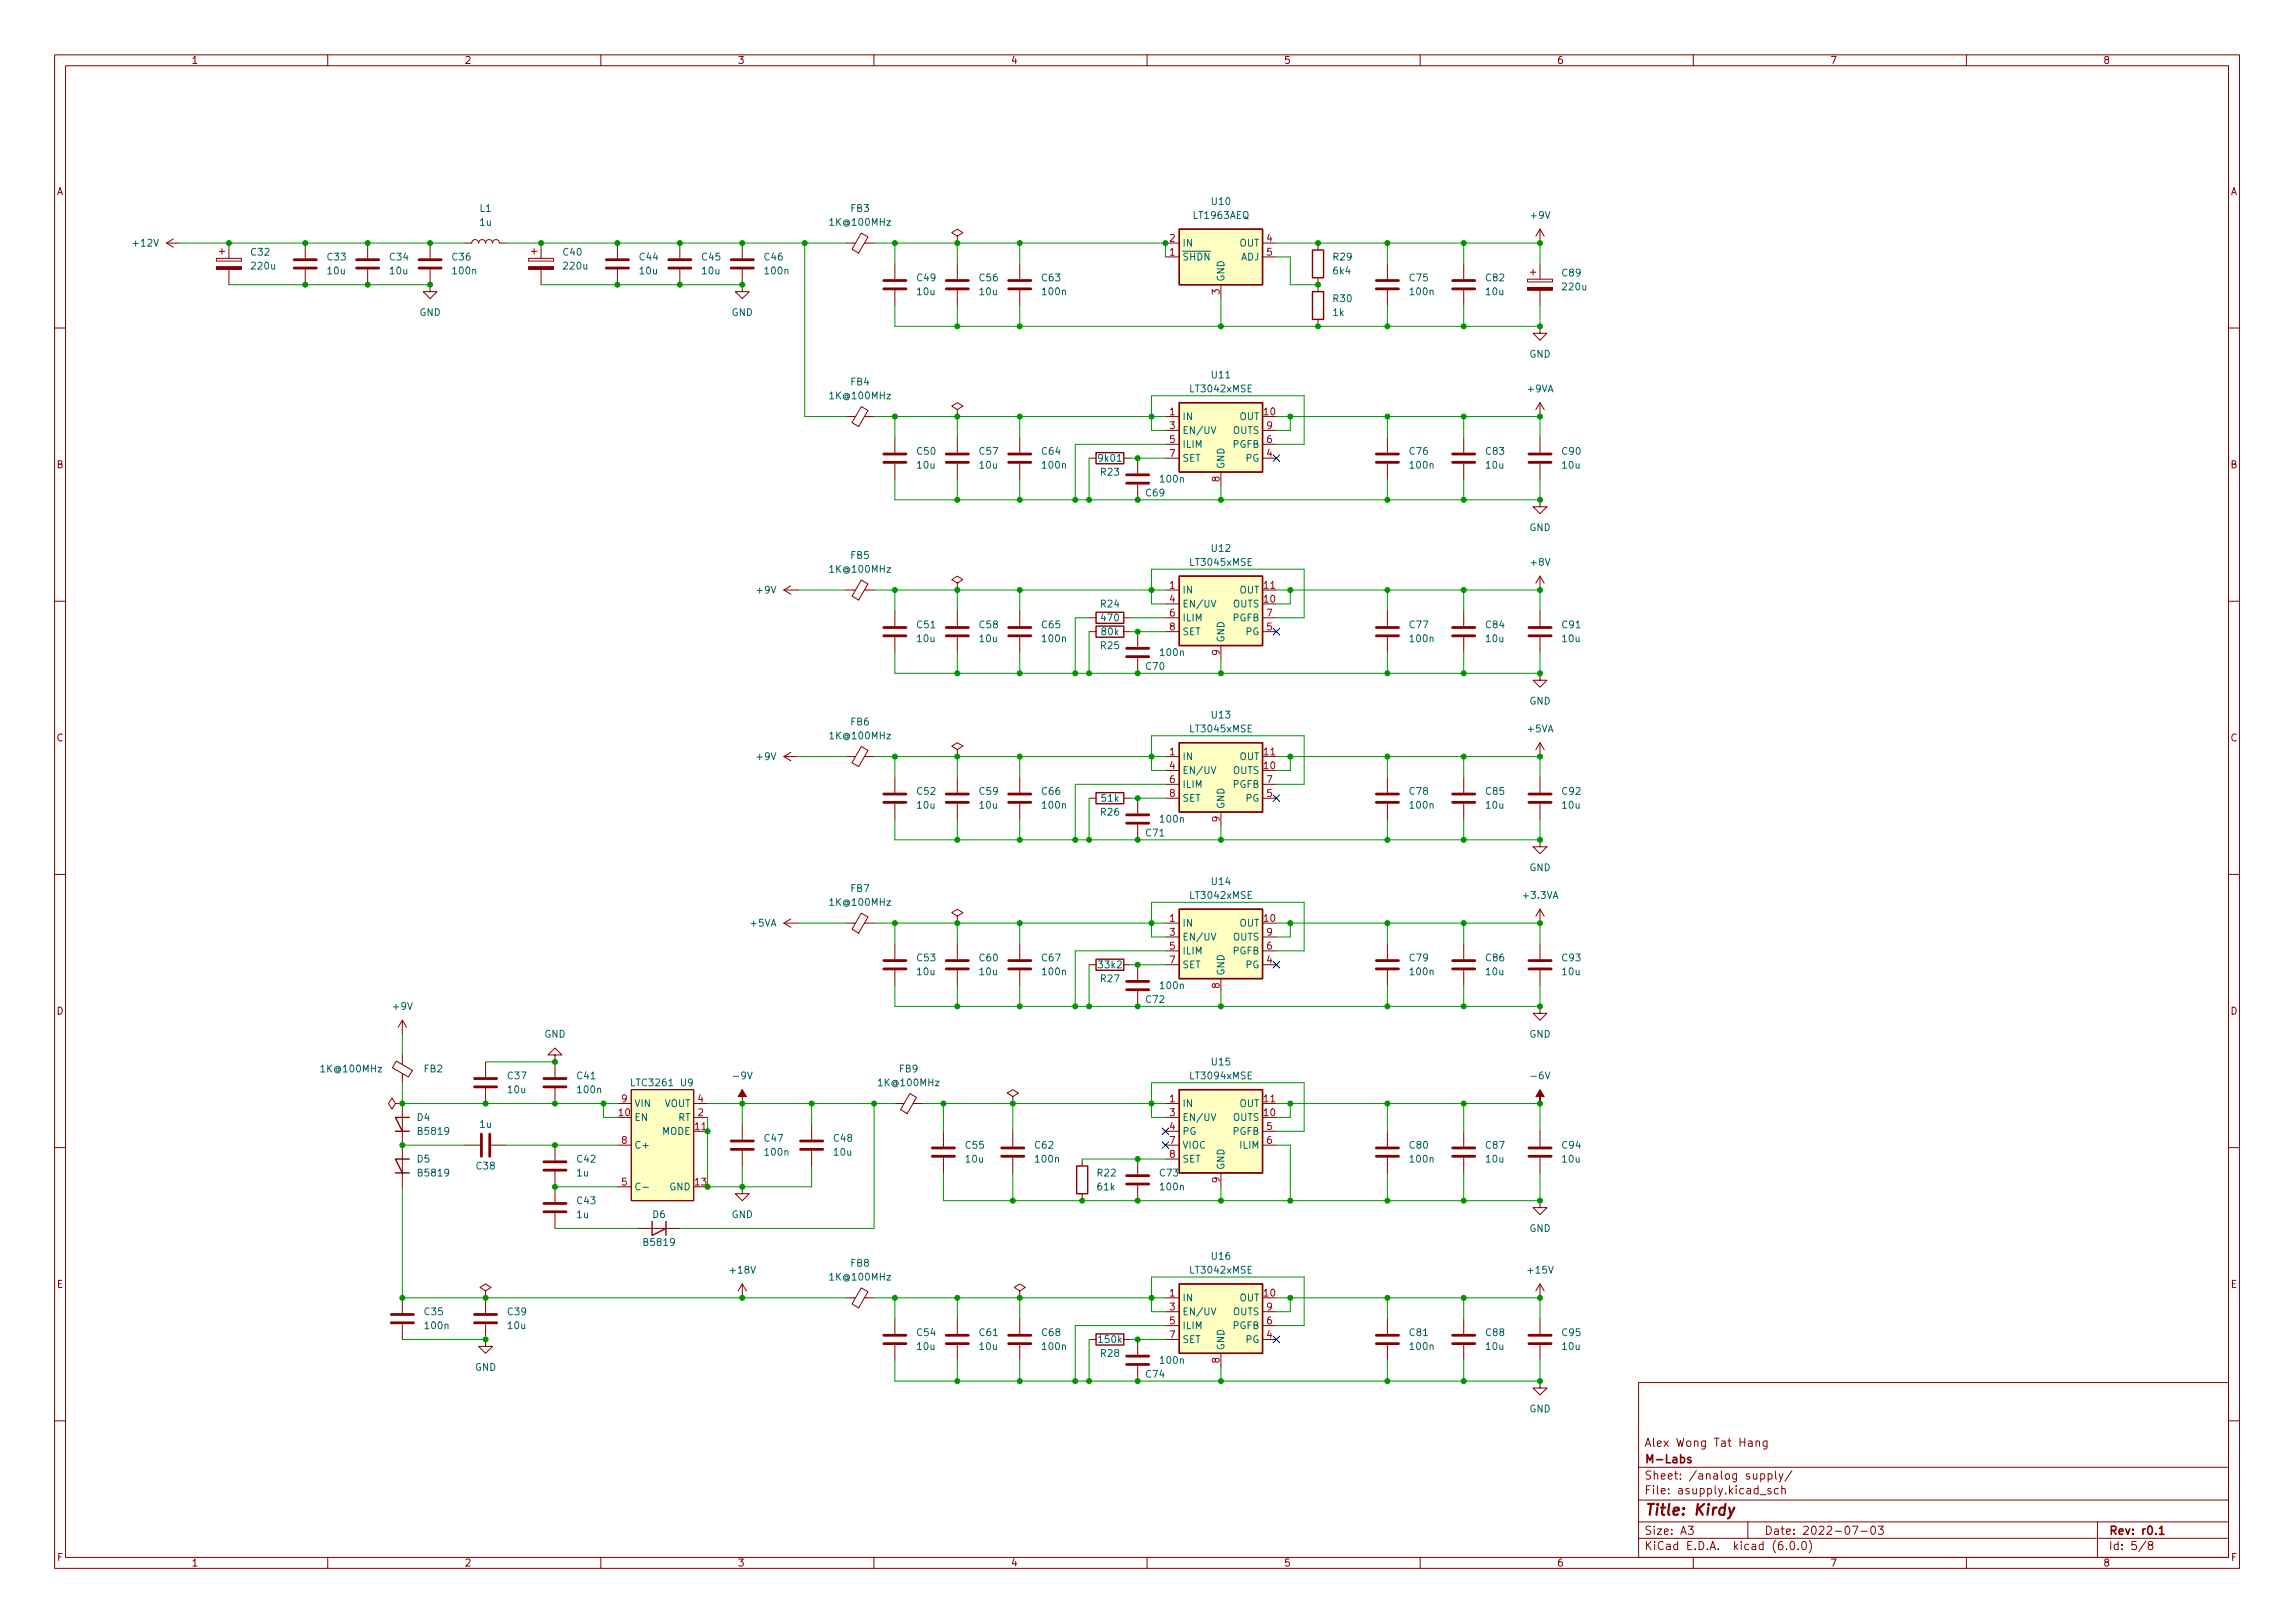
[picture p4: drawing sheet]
<svg xmlns="http://www.w3.org/2000/svg" width="420mm" height="297mm" viewBox="0 0 420 297" stroke-linecap="round" stroke-linejoin="round" font-family="sans-serif">
<defs><g id="words">
<text font-size="2.8" fill="#840000" x="301" y="277.3">Title: Kirdy</text>
<g font-size="2.1" fill="#840000">
<text x="301" y="267.8">M-Labs</text>
<text x="301" y="264.8">Alex Wong Tat Hang</text>
<text x="301" y="273.5">File: asupply.kicad_sch</text>
<text x="301" y="270.8">Sheet: /analog supply/</text>
<text x="301" y="280.9">Size: A3</text>
<text x="323" y="280.9">Date: 2022-07-03</text>
<text x="386" y="280.9">Rev: r0.1</text>
<text x="301" y="283.7">KiCad E.D.A. kicad (6.0.0)</text>
<text x="386" y="283.7">Id: 5/8</text>
</g>
<g font-size="1.8" fill="#840000">
<text x="35" y="11.7">1</text>
<text x="85" y="11.7">2</text>
<text x="135" y="11.7">3</text>
<text x="185" y="11.7">4</text>
<text x="235" y="11.7">5</text>
<text x="285" y="11.7">6</text>
<text x="335" y="11.7">7</text>
<text x="385" y="11.7">8</text>
<text x="10.3" y="35.7">A</text>
<text x="408.3" y="35.7">A</text>
<text x="10.3" y="85.7">B</text>
<text x="408.3" y="85.7">B</text>
<text x="10.3" y="135.7">C</text>
<text x="408.3" y="135.7">C</text>
<text x="10.3" y="185.7">D</text>
<text x="408.3" y="185.7">D</text>
<text x="10.4" y="235.7">E</text>
<text x="408.4" y="235.7">E</text>
<text x="10.4" y="285.7">F</text>
<text x="35" y="286.7">1</text>
<text x="85" y="286.7">2</text>
<text x="135" y="286.7">3</text>
<text x="185" y="286.7">4</text>
<text x="235" y="286.7">5</text>
<text x="285" y="286.7">6</text>
<text x="335" y="286.7">7</text>
<text x="385" y="286.7">8</text>
<text x="408.4" y="285.7">F</text>
</g>
<g font-size="1.8" fill="#006464">
<text x="87.9" y="38.8">L1</text>
<text x="87.9" y="41.3">1u</text>
<text x="152.2" y="41.3">1K@100MHz</text>
<text x="155.8" y="38.8">FB3</text>
<text x="218.6" y="40">LT1963AEQ</text>
<text x="221.9" y="37.5">U10</text>
<text x="280.3" y="40">+9V</text>
<text x="24.5" y="45.1">+12V</text>
<text x="46" y="46.8">C32</text>
<text x="60" y="47.7">C33</text>
<text x="71.4" y="47.7">C34</text>
<text x="82.9" y="47.7">C36</text>
<text x="103.2" y="46.8">C40</text>
<text x="117.1" y="47.7">C44</text>
<text x="128.6" y="47.7">C45</text>
<text x="140" y="47.7">C46</text>
<text x="216.4" y="47.7">~{SHDN}</text>
<text x="216.4" y="45.1">IN</text>
<text x="226.9" y="45.1">OUT</text>
<text x="227.1" y="47.7">ADJ</text>
<text x="244.1" y="47.7">R29</text>
<text x="46.2" y="49.3">220u</text>
<text x="60" y="50.2">10u</text>
<text x="71.5" y="50.2">10u</text>
<text x="83" y="50.2">100n</text>
<text x="103.3" y="49.3">220u</text>
<text x="117.2" y="50.2">10u</text>
<text x="128.6" y="50.2">10u</text>
<text x="140.2" y="50.2">100n</text>
<text x="167.9" y="51.5">C49</text>
<text x="179.4" y="51.5">C56</text>
<text x="190.8" y="51.5">C63</text>
<text x="224.2" y="51.6" transform="rotate(-90 224.2 51.6)">GND</text>
<text x="244.2" y="50.2">6k4</text>
<text x="258.1" y="51.5">C75</text>
<text x="272.1" y="51.5">C82</text>
<text x="286.1" y="50.6">C89</text>
<text x="286.2" y="53.1">220u</text>
<text x="76.8" y="57.8">GND</text>
<text x="133.9" y="57.8">GND</text>
<text x="168" y="54">10u</text>
<text x="179.4" y="54">10u</text>
<text x="191" y="54">100n</text>
<text x="244.1" y="57.8">1k</text>
<text x="244.1" y="55.3">R30</text>
<text x="258.3" y="54">100n</text>
<text x="272.1" y="54">10u</text>
<text x="280" y="65.4">GND</text>
<text x="155.8" y="70.5">FB4</text>
<text x="218.1" y="71.8">LT3042xMSE</text>
<text x="221.9" y="69.3">U11</text>
<text x="279.7" y="71.8">+9VA</text>
<text x="152.2" y="73.1">1K@100MHz</text>
<text x="216.4" y="76.9">IN</text>
<text x="226.9" y="76.9">OUT</text>
<text x="167.9" y="83.2">C50</text>
<text x="179.4" y="83.2">C57</text>
<text x="190.8" y="83.2">C64</text>
<text x="216.4" y="79.4">EN/UV</text>
<text x="216.4" y="82">ILIM</text>
<text x="225.7" y="82">PGFB</text>
<text x="225.7" y="79.4">OUTS</text>
<text x="258.1" y="83.2">C76</text>
<text x="272.1" y="83.2">C83</text>
<text x="286.1" y="83.2">C90</text>
<text x="168" y="85.8">10u</text>
<text x="179.4" y="85.8">10u</text>
<text x="191" y="85.8">100n</text>
<text x="201.2" y="84.5">9k01</text>
<text x="201.6" y="87">R23</text>
<text x="212.5" y="88.3">100n</text>
<text x="216.4" y="84.5">SET</text>
<text x="224.2" y="85.9" transform="rotate(-90 224.2 85.9)">GND</text>
<text x="228.1" y="84.5">PG</text>
<text x="258.3" y="85.8">100n</text>
<text x="272.1" y="85.8">10u</text>
<text x="286.1" y="85.8">10u</text>
<text x="209.9" y="90.8">C69</text>
<text x="221.9" y="101">U12</text>
<text x="280" y="97.2">GND</text>
<text x="152.2" y="104.8">1K@100MHz</text>
<text x="155.8" y="102.3">FB5</text>
<text x="218.1" y="103.5">LT3045xMSE</text>
<text x="280.3" y="103.5">+8V</text>
<text x="138.6" y="108.6">+9V</text>
<text x="201.6" y="111.2">R24</text>
<text x="201.7" y="113.7">470</text>
<text x="216.4" y="108.6">IN</text>
<text x="216.4" y="111.2">EN/UV</text>
<text x="216.4" y="113.7">ILIM</text>
<text x="225.7" y="111.2">OUTS</text>
<text x="225.7" y="113.7">PGFB</text>
<text x="226.9" y="108.6">OUT</text>
<text x="167.9" y="115">C51</text>
<text x="168" y="117.5">10u</text>
<text x="179.4" y="115">C58</text>
<text x="179.4" y="117.5">10u</text>
<text x="190.8" y="115">C65</text>
<text x="191" y="117.5">100n</text>
<text x="201.6" y="118.8">R25</text>
<text x="201.7" y="116.2">80k</text>
<text x="216.4" y="116.2">SET</text>
<text x="224.2" y="117.6" transform="rotate(-90 224.2 117.6)">GND</text>
<text x="228.1" y="116.2">PG</text>
<text x="258.1" y="115">C77</text>
<text x="258.3" y="117.5">100n</text>
<text x="272.1" y="115">C84</text>
<text x="272.1" y="117.5">10u</text>
<text x="286.1" y="115">C91</text>
<text x="286.1" y="117.5">10u</text>
<text x="209.9" y="122.6">C70</text>
<text x="212.5" y="120.1">100n</text>
<text x="221.9" y="131.5">U13</text>
<text x="280" y="128.9">GND</text>
<text x="152.2" y="135.3">1K@100MHz</text>
<text x="155.8" y="132.8">FB6</text>
<text x="218.1" y="134">LT3045xMSE</text>
<text x="279.7" y="134">+5VA</text>
<text x="138.6" y="139.1">+9V</text>
<text x="216.4" y="139.1">IN</text>
<text x="216.4" y="141.6">EN/UV</text>
<text x="225.7" y="141.6">OUTS</text>
<text x="226.9" y="139.1">OUT</text>
<text x="167.9" y="145.5">C52</text>
<text x="168" y="148">10u</text>
<text x="179.4" y="145.5">C59</text>
<text x="179.4" y="148">10u</text>
<text x="190.8" y="145.5">C66</text>
<text x="191" y="148">100n</text>
<text x="201.6" y="149.3">R26</text>
<text x="201.7" y="146.7">51k</text>
<text x="216.4" y="144.2">ILIM</text>
<text x="216.4" y="146.7">SET</text>
<text x="224.2" y="148.1" transform="rotate(-90 224.2 148.1)">GND</text>
<text x="225.7" y="144.2">PGFB</text>
<text x="228.1" y="146.7">PG</text>
<text x="258.1" y="145.5">C78</text>
<text x="258.3" y="148">100n</text>
<text x="272.1" y="145.5">C85</text>
<text x="272.1" y="148">10u</text>
<text x="286.1" y="145.5">C92</text>
<text x="286.1" y="148">10u</text>
<text x="209.9" y="153.1">C71</text>
<text x="212.5" y="150.5">100n</text>
<text x="221.9" y="162">U14</text>
<text x="280" y="159.4">GND</text>
<text x="152.2" y="165.8">1K@100MHz</text>
<text x="155.8" y="163.2">FB7</text>
<text x="218.1" y="164.5">LT3042xMSE</text>
<text x="279" y="164.5">+3.3VA</text>
<text x="137.4" y="169.6">+5VA</text>
<text x="216.4" y="169.6">IN</text>
<text x="216.4" y="172.1">EN/UV</text>
<text x="225.7" y="172.1">OUTS</text>
<text x="226.9" y="169.6">OUT</text>
<text x="167.9" y="175.9">C53</text>
<text x="168" y="178.5">10u</text>
<text x="179.4" y="175.9">C60</text>
<text x="179.4" y="178.5">10u</text>
<text x="190.8" y="175.9">C67</text>
<text x="191" y="178.5">100n</text>
<text x="201.2" y="177.2">33k2</text>
<text x="201.6" y="179.7">R27</text>
<text x="216.4" y="174.7">ILIM</text>
<text x="216.4" y="177.2">SET</text>
<text x="224.2" y="178.6" transform="rotate(-90 224.2 178.6)">GND</text>
<text x="225.7" y="174.7">PGFB</text>
<text x="228.1" y="177.2">PG</text>
<text x="258.1" y="175.9">C79</text>
<text x="258.3" y="178.5">100n</text>
<text x="272.1" y="175.9">C86</text>
<text x="272.1" y="178.5">10u</text>
<text x="286.1" y="175.9">C93</text>
<text x="286.1" y="178.5">10u</text>
<text x="72.1" y="184.8">+9V</text>
<text x="209.9" y="183.6">C72</text>
<text x="212.5" y="181">100n</text>
<text x="99.6" y="189.9">GND</text>
<text x="280" y="189.9">GND</text>
<text x="59" y="196.3">1K@100MHz</text>
<text x="77.7" y="196.3">FB2</text>
<text x="93" y="197.5">C37</text>
<text x="105.7" y="197.5">C41</text>
<text x="134.5" y="197.5">-9V</text>
<text x="164.7" y="196.3">FB9</text>
<text x="218.1" y="197.5">LT3094xMSE</text>
<text x="221.9" y="195">U15</text>
<text x="280.6" y="197.5">-6V</text>
<text x="93" y="200.1">10u</text>
<text x="105.9" y="200.1">100n</text>
<text x="115.7" y="198.8">LTC3261</text>
<text x="116.1" y="202.6">VIN</text>
<text x="121.6" y="202.6">VOUT</text>
<text x="124.6" y="198.8">U9</text>
<text x="161" y="198.8">1K@100MHz</text>
<text x="216.4" y="202.6">IN</text>
<text x="226.9" y="202.6">OUT</text>
<text x="76.4" y="205.1">D4</text>
<text x="76.7" y="207.7">B5819</text>
<text x="87.9" y="206.4">1u</text>
<text x="116.1" y="205.1">EN</text>
<text x="121.2" y="207.7">MODE</text>
<text x="124.1" y="205.1">RT</text>
<text x="140" y="209">C47</text>
<text x="152.7" y="209">C48</text>
<text x="216.4" y="205.1">EN/UV</text>
<text x="216.4" y="207.7">PG</text>
<text x="225.7" y="205.1">OUTS</text>
<text x="225.7" y="207.7">PGFB</text>
<text x="76.4" y="212.8">D5</text>
<text x="76.7" y="215.3">B5819</text>
<text x="87.3" y="214">C38</text>
<text x="105.6" y="215.3">1u</text>
<text x="105.7" y="212.8">C42</text>
<text x="116.1" y="210.2">C+</text>
<text x="140.2" y="211.5">100n</text>
<text x="152.7" y="211.5">10u</text>
<text x="176.8" y="210.2">C55</text>
<text x="176.9" y="212.8">10u</text>
<text x="189.5" y="210.2">C62</text>
<text x="189.7" y="212.8">100n</text>
<text x="201" y="215.3">R22</text>
<text x="212.4" y="215.3">C73</text>
<text x="216.4" y="210.2">VIOC</text>
<text x="216.4" y="212.8">SET</text>
<text x="224.2" y="214.2" transform="rotate(-90 224.2 214.2)">GND</text>
<text x="227.1" y="210.2">ILIM</text>
<text x="258.1" y="210.2">C80</text>
<text x="258.3" y="212.8">100n</text>
<text x="272.1" y="210.2">C87</text>
<text x="272.1" y="212.8">10u</text>
<text x="286.1" y="210.2">C94</text>
<text x="286.1" y="212.8">10u</text>
<text x="105.7" y="220.4">C43</text>
<text x="122.6" y="217.8">GND</text>
<text x="201" y="217.8">61k</text>
<text x="212.5" y="217.8">100n</text>
<text x="105.6" y="222.9">1u</text>
<text x="119.5" y="222.9">D6</text>
<text x="133.9" y="222.9">GND</text>
<text x="280" y="225.5">GND</text>
<text x="118" y="228">B5819</text>
<text x="133.8" y="233.1">+18V</text>
<text x="155.8" y="231.8">FB8</text>
<text x="218.1" y="233.1">LT3042xMSE</text>
<text x="221.9" y="230.5">U16</text>
<text x="279.8" y="233.1">+15V</text>
<text x="152.2" y="234.4">1K@100MHz</text>
<text x="216.4" y="238.2">IN</text>
<text x="226.9" y="238.2">OUT</text>
<text x="77.8" y="240.7">C35</text>
<text x="77.9" y="243.2">100n</text>
<text x="93" y="240.7">C39</text>
<text x="93" y="243.2">10u</text>
<text x="167.9" y="244.5">C54</text>
<text x="179.4" y="244.5">C61</text>
<text x="190.8" y="244.5">C68</text>
<text x="201.2" y="245.8">150k</text>
<text x="216.4" y="240.7">EN/UV</text>
<text x="216.4" y="243.2">ILIM</text>
<text x="216.4" y="245.8">SET</text>
<text x="225.7" y="243.2">PGFB</text>
<text x="225.7" y="240.7">OUTS</text>
<text x="228.1" y="245.8">PG</text>
<text x="258.1" y="244.5">C81</text>
<text x="272.1" y="244.5">C88</text>
<text x="286.1" y="244.5">C95</text>
<text x="86.9" y="250.9">GND</text>
<text x="168" y="247.1">10u</text>
<text x="179.4" y="247.1">10u</text>
<text x="191" y="247.1">100n</text>
<text x="201.6" y="248.3">R28</text>
<text x="212.5" y="249.6">100n</text>
<text x="224.2" y="247.2" transform="rotate(-90 224.2 247.2)">GND</text>
<text x="258.3" y="247.1">100n</text>
<text x="272.1" y="247.1">10u</text>
<text x="286.1" y="247.1">10u</text>
<text x="209.9" y="252.1">C74</text>
<text x="280" y="258.5">GND</text>
</g>
<g font-size="1.8" fill="#a90000">
<text x="214.1" y="46.8">1</text>
<text x="214.1" y="44.2">2</text>
<text x="231.9" y="44.2">4</text>
<text x="231.9" y="46.8">5</text>
<text x="223.3" y="53.9" transform="rotate(-90 223.3 53.9)">3</text>
<text x="214.1" y="76">1</text>
<text x="231.4" y="76">10</text>
<text x="214.1" y="78.5">3</text>
<text x="214.1" y="81.1">5</text>
<text x="214.1" y="83.6">7</text>
<text x="231.9" y="83.6">4</text>
<text x="231.9" y="81.1">6</text>
<text x="231.9" y="78.5">9</text>
<text x="223.3" y="88.2" transform="rotate(-90 223.3 88.2)">8</text>
<text x="214.1" y="107.7">1</text>
<text x="231.4" y="107.7">11</text>
<text x="214.1" y="110.3">4</text>
<text x="214.1" y="112.8">6</text>
<text x="231.4" y="110.3">10</text>
<text x="231.9" y="112.8">7</text>
<text x="214.1" y="115.4">8</text>
<text x="223.3" y="119.9" transform="rotate(-90 223.3 119.9)">9</text>
<text x="231.9" y="115.4">5</text>
<text x="214.1" y="138.2">1</text>
<text x="214.1" y="140.8">4</text>
<text x="214.1" y="143.3">6</text>
<text x="231.4" y="140.8">10</text>
<text x="231.4" y="138.2">11</text>
<text x="231.9" y="143.3">7</text>
<text x="214.1" y="145.8">8</text>
<text x="231.9" y="145.8">5</text>
<text x="223.3" y="150.4" transform="rotate(-90 223.3 150.4)">9</text>
<text x="214.1" y="168.7">1</text>
<text x="214.1" y="171.2">3</text>
<text x="214.1" y="173.8">5</text>
<text x="231.4" y="168.7">10</text>
<text x="231.9" y="173.8">6</text>
<text x="231.9" y="171.2">9</text>
<text x="214.1" y="176.3">7</text>
<text x="231.9" y="176.3">4</text>
<text x="223.3" y="180.9" transform="rotate(-90 223.3 180.9)">8</text>
<text x="113.8" y="201.7">9</text>
<text x="127.8" y="201.7">4</text>
<text x="214.1" y="201.7">1</text>
<text x="231.4" y="201.7">11</text>
<text x="113.3" y="204.3">10</text>
<text x="113.8" y="209.3">8</text>
<text x="127.3" y="206.8">11</text>
<text x="127.8" y="204.3">2</text>
<text x="214.1" y="204.3">3</text>
<text x="214.1" y="206.8">4</text>
<text x="214.1" y="209.3">7</text>
<text x="231.4" y="204.3">10</text>
<text x="231.9" y="206.8">5</text>
<text x="231.9" y="209.3">6</text>
<text x="214.1" y="211.9">8</text>
<text x="113.8" y="217">5</text>
<text x="127.3" y="217">13</text>
<text x="223.3" y="216.4" transform="rotate(-90 223.3 216.4)">9</text>
<text x="214.1" y="237.3">1</text>
<text x="214.1" y="239.8">3</text>
<text x="231.4" y="237.3">10</text>
<text x="231.9" y="239.8">9</text>
<text x="214.1" y="242.4">5</text>
<text x="214.1" y="244.9">7</text>
<text x="231.9" y="244.9">4</text>
<text x="231.9" y="242.4">6</text>
<text x="223.3" y="249.4" transform="rotate(-90 223.3 249.4)">8</text>
</g>
</g></defs>
<g fill="none" stroke="#840000" stroke-width=".18">
<path d="M10 10h400v277h-400zM12 12h396v273h-396zM60 10v2M110 10v2M160 10v2M210 10v2M260 10v2M310 10v2M360 10v2M30.5 44.5h2.5M30.5 44.5l1.2 .7M31.7 43.7l-1.2 .8"/>
<path d="M39.6 47.3h4.6v.5h-4.6zM40.1 46h1M40.6 45.5v1M41.9 44.5v2.8M41.9 49.3v2.8M55.9 44.5v2.8M55.9 49.3v2.8M67.3 44.5v2.8M67.3 49.3v2.8M78.7 49.3v4.1h1.3l-1.3 1.2-1.2-1.2h1.2M78.7 44.5v2.8M85.1 44.5h1.3a.64 .64 0 0 1 .6-.6 .64 .64 0 0 1 .6 .6 .64 .64 0 0 1 .7-.6 .64 .64 0 0 1 .6 .6 .64 .64 0 0 1 .6-.6 .64 .64 0 0 1 .7 .6 .64 .64 0 0 1 .6-.6 .64 .64 0 0 1 .6 .6h1.3"/>
<path d="M96.8 47.3h4.5v.5h-4.5zM97.3 46h1M97.8 45.5v1M99.1 44.5v2.8M99.1 49.3v2.8M113 44.5v2.8M113 49.3v2.8M124.5 44.5v2.8M124.5 49.3v2.8M135.9 49.3v4.1h1.3l-1.3 1.2-1.3-1.2h1.3M135.9 44.5v2.8M154.9 44.5h1.7"/>
<path d="M157.7 42.7l1.2 .7-1.7 2.9-1.2-.7zM158.3 44.5h1.7M163.8 48.3v2.8M163.8 53.1v2.8M175.3 43.2l1-.6-1-.7-1.1 .7 1.1 .6v1.3M175.3 44.5h.1M175.3 48.3v2.8M175.3 53.1v2.8M186.7 48.3v2.8M186.7 53.1v2.8M213.4 44.5h2.5M213.4 47h2.5"/>
<path d="M223.5 52.1v2.5M231.1 44.5h2.6M231.1 47h2.6M241.3 44.5v1.3M241.3 50.8v2.6M241.3 58.5v1.2M254 48.3v2.8M254 53.1v2.8M268 48.3v2.8M268 53.1v2.8M279.7 51.1h4.5v.5h-4.5zM280.2 49.8h1"/>
<path d="M280.7 49.3v1M281.9 59.7v1.3h1.3l-1.3 1.3-1.2-1.3h1.2M281.9 41.9v2.6M281.9 48.3v2.8M281.9 53.1v2.8M281.9 41.9l-.7 1.3M281.9 41.9l.8 1.3M10 60h2M154.9 76.2h1.7M157.7 74.4l1.2 .7-1.7 3-1.2-.7zM158.3 76.2h1.7M175.3 75l1-.7-1-.6-1.1 .6 1.1 .7v1.2"/>
<path d="M175.3 76.2h.1M213.4 76.2h2.5M213.4 78.8h2.5M231.1 78.8h2.6M281.9 73.7v2.5M281.9 73.7l-.7 1.3M281.9 73.7l.8 1.3M408 60h2M163.8 80v2.8M163.8 84.9v2.8M175.3 80v2.8M175.3 84.9v2.8"/>
<path d="M186.7 80v2.8M186.7 84.9v2.8M199.4 83.9h1.3M205.7 83.9h1.3M208.3 83.9v2.8M208.3 88.7v2.8M213.4 83.9h2.5M213.4 81.3h2.5M223.5 86.4v2.5M231.1 83.9h2.6M231.1 81.3h2.6M254 80v2.8"/>
<path d="M254 84.9v2.8M268 80v2.8M268 84.9v2.8M281.9 91.5v1.2h1.3l-1.3 1.3-1.2-1.3h1.2M281.9 80v2.8M281.9 84.9v2.8M10 110h2M143.5 108l1.3 .7M143.5 108h2.5M144.8 107.2l-1.3 .8M154.9 108h1.7M157.7 106.2l1.2 .7-1.7 2.9-1.2-.7z"/>
<path d="M158.3 108h1.7M163.8 111.8v2.8M163.8 116.6v2.8M175.3 106.7l1-.6-1-.7-1.1 .7 1.1 .6v1.3M175.3 108h.1M175.3 111.8v2.8M175.3 116.6v2.8M186.7 111.8v2.8M186.7 116.6v2.8M199.4 115.6h1.3M199.4 113.1h1.3M205.7 115.6h1.3"/>
<path d="M205.7 113.1h1.3M208.3 115.6v2.8M213.4 108h2.5M213.4 110.5h2.5M213.4 115.6h2.5M213.4 113.1h2.5M223.5 118.1v2.6M231.1 108h2.6M231.1 115.6h2.6M231.1 113.1h2.6M254 111.8v2.8M254 116.6v2.8"/>
<path d="M268 111.8v2.8M268 116.6v2.8M281.9 105.4v2.6M281.9 111.8v2.8M281.9 116.6v2.8M281.9 105.4l-.7 1.3M281.9 105.4l.8 1.3M408 110h2M143.5 138.5h2.5M143.5 138.5l1.3 .7M144.8 137.7l-1.3 .8M154.9 138.5h1.7"/>
<path d="M157.7 136.6l1.2 .7-1.7 3-1.2-.7zM158.3 138.5h1.7M175.3 137.2l1-.6-1-.7-1.1 .7 1.1 .6v1.3M175.3 138.5h.1M208.3 120.4v2.8M213.4 138.5h2.5M231.1 138.5h2.6M281.9 123.2v1.3h1.3l-1.3 1.3-1.2-1.3h1.2M281.9 135.9v2.6M281.9 135.9l-.7 1.3M281.9 135.9l.8 1.3M163.8 142.3v2.8"/>
<path d="M163.8 147.1v2.8M175.3 142.3v2.8M175.3 147.1v2.8M186.7 142.3v2.8M186.7 147.1v2.8M199.4 146.1h1.3M205.7 146.1h1.3M208.3 146.1v2.8M208.3 150.9v2.8M213.4 146.1h2.5M213.4 141h2.5M213.4 143.5h2.5"/>
<path d="M223.5 148.6v2.6M231.1 146.1h2.6M231.1 143.5h2.6M254 142.3v2.8M254 147.1v2.8M268 142.3v2.8M268 147.1v2.8M281.9 153.7v1.3h1.3l-1.3 1.2-1.2-1.2h1.2M281.9 142.3v2.8M281.9 147.1v2.8M10 160h2M143.5 168.9h2.5"/>
<path d="M143.5 168.9l1.3 .8M144.8 168.2l-1.3 .7M154.9 168.9h1.7M157.7 167.1l1.2 .7-1.7 3-1.2-.7zM158.3 168.9h1.7M163.8 172.8v2.8M163.8 177.6v2.8M175.3 167.7l1-.7-1-.6-1.1 .6 1.1 .7v1.2M175.3 168.9h.1M175.3 172.8v2.8M175.3 177.6v2.8M186.7 172.8v2.8"/>
<path d="M186.7 177.6v2.8M199.4 176.6h1.3M205.7 176.6h1.3M208.3 176.6v2.8M213.4 176.6h2.5M213.4 168.9h2.5M213.4 171.5h2.5M213.4 174h2.5M223.5 179.1v2.5M231.1 176.6h2.6M231.1 171.5h2.6M231.1 174h2.6"/>
<path d="M254 172.8v2.8M254 177.6v2.8M268 172.8v2.8M268 177.6v2.8M281.9 166.4v2.5M281.9 172.8v2.8M281.9 177.6v2.8M281.9 166.4l-.7 1.3M281.9 166.4l.8 1.3M408 160h2M72.5 194.2l3 1.7-.7 1.2-3-1.7zM73.7 186.7v2.6"/>
<path d="M73.7 193.1v1.7M73.7 196.5v1.7M73.7 186.7l-.8 1.3M73.7 186.7l.7 1.3M88.9 194.3v2.8M88.9 199.2v2.8M101.6 193.1h1.3l-1.3-1.3-1.3 1.3h1.3v4M101.6 199.2v2.8M115.6 199.4h11.4v20.3h-11.4zM135.9 199.4v2.6M208.3 181.4v2.8M281.9 184.2v1.3h1.3l-1.3 1.2-1.2-1.2h1.2"/>
<path d="M10 210h2M72.4 202l-.6-1-.7 1 .7 1 .6-1h1.3M73.7 202h.1M73.7 202v15.2M85.1 209.6h2.8M89.9 209.6h2.8M101.6 209.6v2.8M101.6 214.4v5.6M113 202h2.6M113 209.6h2.6M113 217.2h2.6M127 202h2.5"/>
<path d="M127 204.5h2.5M127 207h2.5M135.9 217.2v1.3h1.3l-1.3 1.2-1.3-1.2h1.3M135.9 205.8v2.8M135.9 210.6v2.8M148.6 205.8v2.8M148.6 210.6v2.8M163.8 202h1.7M166.6 200.1l1.2 .7-1.7 3-1.2-.7zM167.2 202h1.7M172.7 207v2.8M172.7 211.9v2.8"/>
<path d="M185.4 200.7l1-.6-1-.7-1 .7 1 .6v1.3M185.4 202h.1M185.4 207v2.8M185.4 211.9v2.8M198.1 212.1v1.3M198.1 218.5v1.2M208.3 212.1v2.8M208.3 217v2.7M213.4 202h2.5M213.4 204.5h2.5M213.4 207h2.5M213.4 209.6h2.5"/>
<path d="M213.4 212.1h2.5M223.5 214.7v2.5M231.1 202h2.6M231.1 207h2.6M231.1 209.6h2.6M254 207v2.8M254 211.9v2.8M268 207v2.8M268 211.9v2.8M281.9 219.7v1.3h1.3l-1.3 1.3-1.2-1.3h1.2M281.9 207v2.8M281.9 211.9v2.8"/>
<path d="M408 210h2M73.7 237.5v2.8M88.9 236.3l1-.7-1-.6-1 .6 1 .7v1.2M88.9 237.5h.1M88.9 237.5v2.8M101.6 222v2.8M116.8 224.8h7.7M135.9 235v2.5M135.9 235l-.8 1.3M135.9 235l.8 1.3M154.9 237.5h1.7M157.7 235.7l1.2 .7-1.7 3-1.2-.8z"/>
<path d="M158.3 237.5h1.7M168.9 227.4h.1M186.7 236.3l1-.7-1-.6-1 .6 1 .7v1.2M186.7 237.5h.1M213.4 237.5h2.5M281.9 235v2.5M281.9 235l-.7 1.3M281.9 235l.8 1.3M73.7 242.4v2.7M88.9 242.4v4h1.3l-1.3 1.3-1.3-1.3h1.3M163.8 241.3v2.8M163.8 246.2v2.8"/>
<path d="M175.3 241.3v2.8M175.3 246.2v2.8M186.7 241.3v2.8M186.7 246.2v2.8M199.4 245.1h1.3M205.7 245.1h1.3M208.3 245.1v2.8M208.3 250v2.8M213.4 245.1h2.5M213.4 240.1h2.5M213.4 242.6h2.5M223.5 247.7v2.5"/>
<path d="M231.1 245.1h2.6M231.1 240.1h2.6M231.1 242.6h2.6M254 241.3v2.8M254 246.2v2.8M268 241.3v2.8M268 246.2v2.8M281.9 252.8v1.2h1.3l-1.3 1.3-1.2-1.3h1.2M281.9 241.3v2.8M281.9 246.2v2.8M300 253h108v32h-108zM10 260h2"/>
<path d="M300 278.5h108M300 274.5h108M300 268.5h108M309.1 279.3h.9l-.5 .6 .4 .1v.7l-.2 .1h-.4l-.2-.1M320 278.5v3M321.5 263.9l.2-.2 .4 .1v.9M321.5 263.7v1M322.2 273.6h1.2M322.4 269.8l.4-.1 .3 .3v.4l-.2 .2h-.5M323.5 263.7v1.2l-.3 .3-.3-.1M323.5 263.8l-.4-.1-.3 .3v.4l.1 .2h.6M323.7 269.8l.4-.1 .3 .3v.4l-.1 .2h-.6"/>
<path d="M323.7 269.7v1.5M324.2 272.5l-.4-.1-.2 .2 .1 .2 .5 .2v.3h-.6M325.1 269.2v1.3l.2 .2M325.6 272.5l-.5-.1-.2 .3v.4l.1 .2h.6M325.7 269.7l.4 1M326.2 272.6l.2-.2 .4 .1v.9M326.2 271.9v1.5M326.4 269.7l-.5 1.4-.2 .1M328.1 269.1l-1.3 2M339.1 279.3h1l-.6 1.5M342.7 279.4l.2-.1a.8 .8 0 0 1 .5 .8 .8 .8 0 0 1-.5 .7 1 1 0 0 1-.2-1.4zM343.8 279.3h1l-.5 .6 .4 .1v.7l-.2 .1h-.4l-.3-.1"/>
<path d="M384 278.5v6.5M408 260h2M60 285v2M110 285v2M160 285v2M210 285v2M260 285v2M300 281.5h108M310 285v2M327.1 283.5v.1M327.9 282.2l.2-.1a.8 .8 0 0 1 .5 .8 .8 .8 0 0 1-.5 .7 1 1 0 0 1-.2-1.4zM329.2 283.5v.1"/>
<path d="M330.1 282.2l.1-.1a.8 .8 0 0 1 .5 .8 .8 .8 0 0 1-.5 .7 1 1 0 0 1-.1-1.4zM331.2 281.9a1.72 1.72 0 0 1 0 2.3M340.7 280.2h1.2M360 285v2M392.9 282l-1.3 2M393.6 282.8l-.3-.3 .1-.2 .2-.2 .4 .1 .1 .2v.2l-.7 .2-.1 .2v.3l.3 .3 .4-.1 .1-.2v-.4l-.3-.1"/>
</g>
<path d="M309.5 266.8l-.3-.1-.2 .2v.2l.5 .2v.3h-.5M395.3 279.7l.5-.4v1.5M395.3 280.8h.9" fill="none" stroke="#840000" stroke-width=".3"/>
<path d="M316.6 275.9l.3 1.3M317.5 275.9l-.9 1.8-.3 .2" fill="none" stroke="#840000" stroke-width=".4"/>
<g fill="none" stroke="#840000" stroke-width=".51">
<path d="M53.8 49.1h4.1M53.8 47.5h4.1M65.3 49.1h4M65.3 47.5h4M76.7 49.1h4.1M76.7 47.5h4.1M111 49.1h4.1M111 47.5h4.1M122.4 49.1h4.1M122.4 47.5h4.1M133.9 49.1h4M133.9 47.5h4"/>
<path d="M161.8 52.9h4.1M161.8 51.3h4.1M173.2 52.9h4.1M173.2 51.3h4.1M184.7 52.9h4M184.7 51.3h4M252 52.9h4M252 51.3h4M265.9 52.9h4.1M265.9 51.3h4.1M161.8 84.6h4.1M161.8 83.1h4.1"/>
<path d="M173.2 84.6h4.1M173.2 83.1h4.1M184.7 84.6h4M184.7 83.1h4M206.2 88.4h4.1M206.2 86.9h4.1M252 84.6h4M252 83.1h4M265.9 84.6h4.1M265.9 83.1h4.1M279.9 84.6h4.1M279.9 83.1h4.1"/>
<path d="M161.8 116.4h4.1M161.8 114.8h4.1M173.2 116.4h4.1M173.2 114.8h4.1M184.7 116.4h4M184.7 114.8h4M206.2 118.7h4.1M252 116.4h4M252 114.8h4M265.9 116.4h4.1M265.9 114.8h4.1M279.9 116.4h4.1"/>
<path d="M279.9 114.8h4.1M206.2 120.2h4.1M161.8 146.8h4.1M161.8 145.3h4.1M173.2 146.8h4.1M173.2 145.3h4.1M184.7 146.8h4M184.7 145.3h4M206.2 150.7h4.1M206.2 149.1h4.1M252 146.8h4M252 145.3h4"/>
<path d="M265.9 146.8h4.1M265.9 145.3h4.1M279.9 146.8h4.1M279.9 145.3h4.1M161.8 177.3h4.1M161.8 175.8h4.1M173.2 177.3h4.1M173.2 175.8h4.1M184.7 177.3h4M184.7 175.8h4M206.2 179.6h4.1M252 177.3h4"/>
<path d="M252 175.8h4M265.9 177.3h4.1M265.9 175.8h4.1M279.9 177.3h4.1M279.9 175.8h4.1M86.9 198.9h4M86.9 197.4h4M99.6 198.9h4M99.6 197.4h4M206.2 181.1h4.1M88.1 207.6v4M89.7 207.6v4"/>
<path d="M99.6 214.2h4M99.6 212.6h4M133.9 210.3h4M133.9 208.8h4M146.6 210.3h4M146.6 208.8h4M170.7 211.6h4.1M170.7 210.1h4.1M183.4 211.6h4.1M183.4 210.1h4.1M206.2 216.7h4.1M206.2 215.2h4.1"/>
<path d="M252 211.6h4M252 210.1h4M265.9 211.6h4.1M265.9 210.1h4.1M279.9 211.6h4.1M279.9 210.1h4.1M99.6 221.8h4M99.6 220.3h4M71.6 242.1h4.1M71.6 240.6h4.1M86.9 242.1h4M86.9 240.6h4"/>
<path d="M161.8 245.9h4.1M161.8 244.4h4.1M173.2 245.9h4.1M173.2 244.4h4.1M184.7 245.9h4M184.7 244.4h4M206.2 249.7h4.1M206.2 248.2h4.1M252 245.9h4M252 244.4h4M265.9 245.9h4.1M265.9 244.4h4.1"/>
<path d="M279.9 245.9h4.1M279.9 244.4h4.1"/>
</g>
<g fill="none" stroke="#840000" stroke-width=".25">
<path d="M215.9 41.9h15.2v10.2h-15.2zM240.3 53.4h2v5.1h-2zM240.3 45.8h2v5h-2zM215.9 73.7h15.2v12.7h-15.2zM200.7 82.8h5v2.1h-5zM200.7 114.6h5v2h-5zM200.7 112.1h5v2h-5zM215.9 105.4h15.2v12.7h-15.2zM215.9 135.9h15.2v12.7h-15.2zM200.7 145.1h5v2h-5zM200.7 175.6h5v2h-5zM215.9 166.4h15.2v12.7h-15.2z"/>
<path d="M215.9 199.4h15.2v15.3h-15.2zM72.4 214.7h2.5M72.4 207h2.5M74.9 212.1h-2.5l1.3 2.6M74.9 204.5h-2.5l1.3 2.5M197.1 213.4h2v5.1h-2zM119.4 223.6v2.5l2.5-1.3M121.9 223.6v2.5M215.9 235h15.2v12.7h-15.2zM200.7 244.1h5v2.1h-5z"/>
</g>
<g fill="#840000" stroke="#840000" stroke-width=".18">
<path d="M281.9 199.4l.8 1.3h-.8v1.3v-1.3h-.7z"/>
<path d="M135.9 199.4l.8 1.3h-1.6z"/>
<path d="M39.6 48.8h4.6v.5h-4.6z"/>
<path d="M96.8 48.8h4.5v.5h-4.5z"/>
<path d="M279.7 52.6h4.5v.5h-4.5z"/>
</g>
<g fill="#ffffc2" stroke="#ffffc2" stroke-width=".18">
<path d="M215.9 166.4h15.2v12.7h-15.2z"/>
<path d="M215.9 199.4h15.2v15.3h-15.2z"/>
<path d="M215.9 235h15.2v12.7h-15.2z"/>
<path d="M115.6 199.4h11.4v20.3h-11.4z"/>
<path d="M215.9 105.4h15.2v12.7h-15.2z"/>
<path d="M215.9 135.9h15.2v12.7h-15.2z"/>
<path d="M215.9 73.7h15.2v12.7h-15.2z"/>
<path d="M215.9 41.9h15.2v10.2h-15.2z"/>
</g>
<path d="M221.7 78.1l.5 1.3 .4-1.3M221.7 109.8l.5 1.3 .4-1.3M221.7 140.3l.5 1.3 .4-1.3M221.7 170.8l.5 1.3 .4-1.3M117.2 216.6a.6 .6 0 0 0-.9 .5 .6 .6 0 0 0 .6 .7l.3-.1M117.7 217.3h1M221.7 203.8l.5 1.3 .4-1.3M221.7 239.4l.5 1.2 .4-1.2" fill="none" stroke="#006464" stroke-width=".18"/>
<g fill="none" stroke="#009600" stroke-width=".18">
<path d="M33 44.5h52.1M41.9 52.1h36.8M92.7 44.5h62.2M99.1 52.1h36.8M147.3 44.5v31.7h7.6M160 44.5h53.4v2.5M163.8 55.9v3.8h118.1v-3.8M163.8 44.5v3.8M175.3 44.5v3.8M175.3 55.9v3.8M186.7 44.5v3.8M186.7 55.9v3.8"/>
<path d="M223.5 54.6v5.1M233.7 44.5h48.2v3.8M233.7 47h2.5v5.1h5.1M254 44.5v3.8M254 55.9v3.8M268 44.5v3.8M268 55.9v3.8M160 76.2h53.4M163.8 76.2v3.8M175.3 76.2v3.8M186.7 76.2v3.8M213.4 78.8h-2.6v-6.4h28v8.9h-5.1"/>
<path d="M233.7 76.2h48.2v3.8M236.2 76.2v2.6h-2.5M254 76.2v3.8M268 76.2v3.8M163.8 87.7v3.8h118.1v-3.8M175.3 87.7v3.8M186.7 87.7v3.8M199.4 83.9v7.6M207 83.9h6.4M213.4 81.3h-16.6v10.2M223.5 88.9v2.6M254 87.7v3.8"/>
<path d="M268 87.7v3.8M146 108h8.9M160 108h53.4M163.8 119.4v3.8h118.1v-3.8M163.8 108v3.8M175.3 108v3.8M175.3 119.4v3.8M186.7 108v3.8M186.7 119.4v3.8M199.4 115.6v7.6M199.4 113.1h-2.6v10.1M207 113.1h6.4"/>
<path d="M207 115.6h6.4M213.4 110.5h-2.6v-6.3h28v8.9h-5.1M233.7 108h48.2v3.8M236.2 108v2.5h-2.5M254 108v3.8M254 119.4v3.8M268 108v3.8M268 119.4v3.8M146 138.5h8.9M160 138.5h53.4M163.8 138.5v3.8M175.3 138.5v3.8"/>
<path d="M186.7 138.5v3.8M223.5 120.7v2.5M233.7 138.5h48.2v3.8M236.2 138.5v2.5h-2.5M254 138.5v3.8M268 138.5v3.8M163.8 149.9v3.8h118.1v-3.8M175.3 149.9v3.8M186.7 149.9v3.8M199.4 146.1v7.6M207 146.1h6.4M213.4 141h-2.6v-6.3h28v8.8h-5.1"/>
<path d="M213.4 143.5h-16.6v10.2M223.5 151.2v2.5M254 149.9v3.8M268 149.9v3.8M146 168.9h8.9M160 168.9h53.4M163.8 168.9v3.9M175.3 168.9v3.9M186.7 168.9v3.9M199.4 176.6v7.6M207 176.6h6.4M213.4 171.5h-2.6v-6.4h28v8.9h-5.1"/>
<path d="M213.4 174h-16.6v10.2M233.7 168.9h48.2v3.9M236.2 168.9v2.6h-2.5M254 168.9v3.9M268 168.9v3.9M73.7 198.2v3.8h39.3M73.7 189.3v3.8M88.9 194.3h12.7M163.8 180.4v3.8h118.1v-3.8M175.3 180.4v3.8M186.7 180.4v3.8M223.5 181.6v2.6"/>
<path d="M254 180.4v3.8M268 180.4v3.8M73.7 209.6h11.4M73.7 217.2v20.3h81.2M92.7 209.6h20.3M101.6 217.2h11.4M110.5 202v2.5h2.5M129.5 202h34.3M129.5 204.5v12.7h19.1v-3.8M135.9 202v3.8M135.9 213.4v3.8M148.6 202v3.8"/>
<path d="M160 202v22.8h-35.5M168.9 202h44.5M172.7 214.7v5h109.2v-5M172.7 202v5M185.4 202v5M185.4 214.7v5M198.1 212.1h15.3M213.4 204.5h-2.6v-6.3h28v8.8h-5.1M223.5 217.2v2.5M233.7 209.6h2.5v10.1M233.7 202h48.2v5M236.2 202v2.5h-2.5"/>
<path d="M254 202v5M254 214.7v5M268 202v5M268 214.7v5M101.6 224.8h15.2M160 237.5h53.4M163.8 237.5v3.8M175.3 237.5v3.8M186.7 237.5v3.8M233.7 237.5h48.2v3.8M236.2 237.5v2.6h-2.5M254 237.5v3.8"/>
<path d="M268 237.5v3.8M73.7 245.1h15.2M163.8 249v3.8h118.1v-3.8M175.3 249v3.8M186.7 249v3.8M199.4 245.1v7.7M207 245.1h6.4M213.4 240.1h-2.6v-6.4h28v8.9h-5.1M213.4 242.6h-16.6v10.2M223.5 250.2v2.6M254 249v3.8M268 249v3.8"/>
</g>
<g fill="none" stroke="#000084" stroke-width=".18">
<path d="M233.1 83.2l1.2 1.3M234.3 83.2l-1.2 1.3M233.1 115l1.2 1.2M234.3 115l-1.2 1.2M233.1 145.5l1.2 1.2M234.3 145.5l-1.2 1.2M233.1 176l1.2 1.2M234.3 176l-1.2 1.2M212.8 206.4l1.2 1.3M212.8 209l1.2 1.2M214 206.4l-1.2 1.3M214 209l-1.2 1.2"/>
<path d="M233.1 244.5l1.2 1.3M234.3 244.5l-1.2 1.3"/>
</g>
<g fill="#009600" stroke="#009600" stroke-width=".18">
<circle cx="175.3" cy="252.8" r=".46"/>
<circle cx="208.3" cy="245.1" r=".46"/>
<circle cx="199.4" cy="252.8" r=".46"/>
<circle cx="196.8" cy="252.8" r=".46"/>
<circle cx="186.7" cy="237.5" r=".46"/>
<circle cx="223.5" cy="252.8" r=".46"/>
<circle cx="208.3" cy="252.8" r=".46"/>
<circle cx="198.1" cy="219.7" r=".46"/>
<circle cx="208.3" cy="219.7" r=".46"/>
<circle cx="186.7" cy="252.8" r=".46"/>
<circle cx="223.5" cy="184.2" r=".46"/>
<circle cx="223.5" cy="153.7" r=".46"/>
<circle cx="254" cy="153.7" r=".46"/>
<circle cx="236.2" cy="168.9" r=".46"/>
<circle cx="268" cy="202" r=".46"/>
<circle cx="268" cy="184.2" r=".46"/>
<circle cx="254" cy="202" r=".46"/>
<circle cx="268" cy="237.5" r=".46"/>
<circle cx="268" cy="219.7" r=".46"/>
<circle cx="281.9" cy="202" r=".46"/>
<circle cx="281.9" cy="219.7" r=".46"/>
<circle cx="236.2" cy="202" r=".46"/>
<circle cx="223.5" cy="219.7" r=".46"/>
<circle cx="210.8" cy="237.5" r=".46"/>
<circle cx="210.8" cy="202" r=".46"/>
<circle cx="208.3" cy="212.1" r=".46"/>
<circle cx="281.9" cy="252.8" r=".46"/>
<circle cx="254" cy="219.7" r=".46"/>
<circle cx="236.2" cy="219.7" r=".46"/>
<circle cx="236.2" cy="237.5" r=".46"/>
<circle cx="254" cy="237.5" r=".46"/>
<circle cx="254" cy="252.8" r=".46"/>
<circle cx="268" cy="252.8" r=".46"/>
<circle cx="281.9" cy="237.5" r=".46"/>
<circle cx="254" cy="184.2" r=".46"/>
<circle cx="254" cy="168.9" r=".46"/>
<circle cx="268" cy="168.9" r=".46"/>
<circle cx="268" cy="153.7" r=".46"/>
<circle cx="281.9" cy="184.2" r=".46"/>
<circle cx="281.9" cy="168.9" r=".46"/>
<circle cx="281.9" cy="153.7" r=".46"/>
<circle cx="196.8" cy="184.2" r=".46"/>
<circle cx="186.7" cy="184.2" r=".46"/>
<circle cx="175.3" cy="184.2" r=".46"/>
<circle cx="208.3" cy="184.2" r=".46"/>
<circle cx="199.4" cy="184.2" r=".46"/>
<circle cx="101.6" cy="217.2" r=".46"/>
<circle cx="135.9" cy="202" r=".46"/>
<circle cx="135.9" cy="237.5" r=".46"/>
<circle cx="110.5" cy="202" r=".46"/>
<circle cx="129.5" cy="207" r=".46"/>
<circle cx="129.5" cy="217.2" r=".46"/>
<circle cx="88.9" cy="237.5" r=".46"/>
<circle cx="88.9" cy="245.1" r=".46"/>
<circle cx="88.9" cy="202" r=".46"/>
<circle cx="101.6" cy="209.6" r=".46"/>
<circle cx="210.8" cy="76.2" r=".46"/>
<circle cx="213.4" cy="44.5" r=".46"/>
<circle cx="186.7" cy="59.7" r=".46"/>
<circle cx="186.7" cy="44.5" r=".46"/>
<circle cx="175.3" cy="59.7" r=".46"/>
<circle cx="163.8" cy="44.5" r=".46"/>
<circle cx="175.3" cy="44.5" r=".46"/>
<circle cx="124.5" cy="52.1" r=".46"/>
<circle cx="124.5" cy="44.5" r=".46"/>
<circle cx="147.3" cy="44.5" r=".46"/>
<circle cx="135.9" cy="52.1" r=".46"/>
<circle cx="135.9" cy="44.5" r=".46"/>
<circle cx="113" cy="52.1" r=".46"/>
<circle cx="113" cy="44.5" r=".46"/>
<circle cx="99.1" cy="44.5" r=".46"/>
<circle cx="78.7" cy="44.5" r=".46"/>
<circle cx="67.3" cy="44.5" r=".46"/>
<circle cx="41.9" cy="44.5" r=".46"/>
<circle cx="55.9" cy="44.5" r=".46"/>
<circle cx="67.3" cy="52.1" r=".46"/>
<circle cx="55.9" cy="52.1" r=".46"/>
<circle cx="78.7" cy="52.1" r=".46"/>
<circle cx="208.3" cy="176.6" r=".46"/>
<circle cx="210.8" cy="168.9" r=".46"/>
<circle cx="186.7" cy="138.5" r=".46"/>
<circle cx="175.3" cy="153.7" r=".46"/>
<circle cx="186.7" cy="153.7" r=".46"/>
<circle cx="175.3" cy="138.5" r=".46"/>
<circle cx="210.8" cy="138.5" r=".46"/>
<circle cx="208.3" cy="153.7" r=".46"/>
<circle cx="208.3" cy="146.1" r=".46"/>
<circle cx="199.4" cy="153.7" r=".46"/>
<circle cx="196.8" cy="153.7" r=".46"/>
<circle cx="175.3" cy="168.9" r=".46"/>
<circle cx="186.7" cy="168.9" r=".46"/>
<circle cx="185.4" cy="219.7" r=".46"/>
<circle cx="185.4" cy="202" r=".46"/>
<circle cx="172.7" cy="202" r=".46"/>
<circle cx="175.3" cy="237.5" r=".46"/>
<circle cx="163.8" cy="237.5" r=".46"/>
<circle cx="135.9" cy="217.2" r=".46"/>
<circle cx="163.8" cy="168.9" r=".46"/>
<circle cx="148.6" cy="202" r=".46"/>
<circle cx="160" cy="202" r=".46"/>
<circle cx="163.8" cy="76.2" r=".46"/>
<circle cx="175.3" cy="91.5" r=".46"/>
<circle cx="175.3" cy="108" r=".46"/>
<circle cx="163.8" cy="108" r=".46"/>
<circle cx="175.3" cy="76.2" r=".46"/>
<circle cx="186.7" cy="76.2" r=".46"/>
<circle cx="186.7" cy="91.5" r=".46"/>
<circle cx="163.8" cy="138.5" r=".46"/>
<circle cx="73.7" cy="209.6" r=".46"/>
<circle cx="73.7" cy="202" r=".46"/>
<circle cx="73.7" cy="237.5" r=".46"/>
<circle cx="101.6" cy="202" r=".46"/>
<circle cx="101.6" cy="194.3" r=".46"/>
<circle cx="236.2" cy="108" r=".46"/>
<circle cx="223.5" cy="123.2" r=".46"/>
<circle cx="236.2" cy="138.5" r=".46"/>
<circle cx="210.8" cy="108" r=".46"/>
<circle cx="208.3" cy="115.6" r=".46"/>
<circle cx="208.3" cy="83.9" r=".46"/>
<circle cx="208.3" cy="91.5" r=".46"/>
<circle cx="199.4" cy="91.5" r=".46"/>
<circle cx="281.9" cy="44.5" r=".46"/>
<circle cx="281.9" cy="59.7" r=".46"/>
<circle cx="268" cy="59.7" r=".46"/>
<circle cx="268" cy="91.5" r=".46"/>
<circle cx="268" cy="76.2" r=".46"/>
<circle cx="281.9" cy="76.2" r=".46"/>
<circle cx="254" cy="59.7" r=".46"/>
<circle cx="281.9" cy="91.5" r=".46"/>
<circle cx="268" cy="44.5" r=".46"/>
<circle cx="268" cy="108" r=".46"/>
<circle cx="281.9" cy="108" r=".46"/>
<circle cx="281.9" cy="123.2" r=".46"/>
<circle cx="268" cy="123.2" r=".46"/>
<circle cx="254" cy="123.2" r=".46"/>
<circle cx="254" cy="108" r=".46"/>
<circle cx="268" cy="138.5" r=".46"/>
<circle cx="254" cy="138.5" r=".46"/>
<circle cx="281.9" cy="138.5" r=".46"/>
<circle cx="199.4" cy="123.2" r=".46"/>
<circle cx="208.3" cy="123.2" r=".46"/>
<circle cx="186.7" cy="123.2" r=".46"/>
<circle cx="175.3" cy="123.2" r=".46"/>
<circle cx="196.8" cy="123.2" r=".46"/>
<circle cx="186.7" cy="108" r=".46"/>
<circle cx="254" cy="91.5" r=".46"/>
<circle cx="254" cy="76.2" r=".46"/>
<circle cx="236.2" cy="76.2" r=".46"/>
<circle cx="223.5" cy="91.5" r=".46"/>
<circle cx="254" cy="44.5" r=".46"/>
<circle cx="241.3" cy="44.5" r=".46"/>
<circle cx="241.3" cy="52.1" r=".46"/>
<circle cx="241.3" cy="59.7" r=".46"/>
<circle cx="223.5" cy="59.7" r=".46"/>
<circle cx="196.8" cy="91.5" r=".46"/>
</g>
<use href="#words"/>
</svg>
